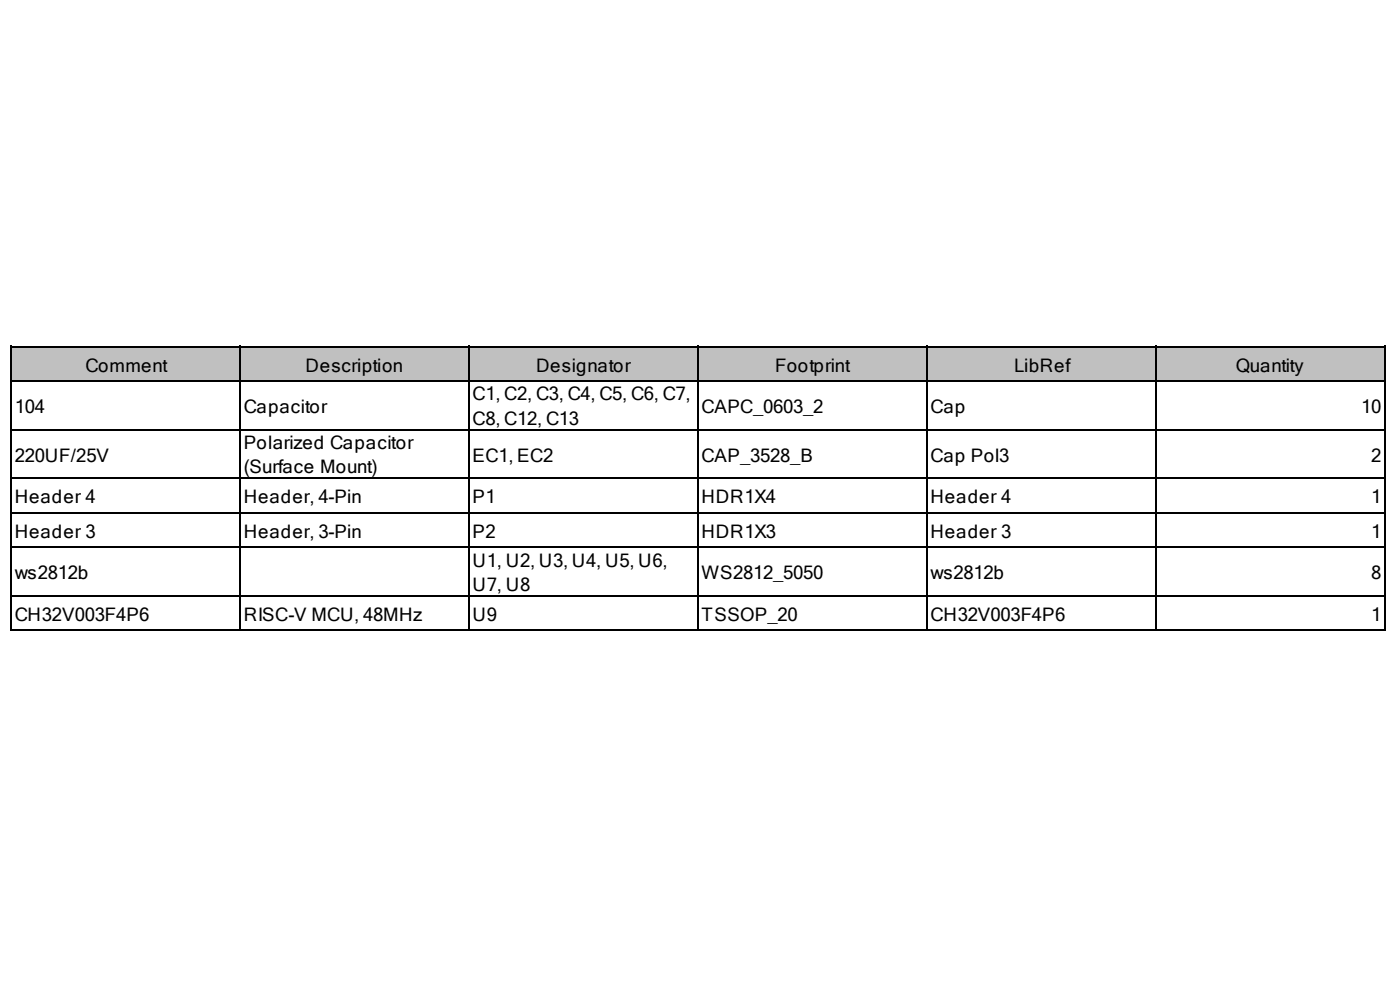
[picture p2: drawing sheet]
<svg xmlns="http://www.w3.org/2000/svg" width="288mm" height="202mm" viewBox="0 0 288 202" stroke-linecap="round" stroke-linejoin="round" font-family="sans-serif">
<defs><g id="words">
<g font-size="3.8">
<text x="17.5" y="76.4">Comment</text>
<text x="62.8" y="76.4">Description</text>
<text x="110.2" y="76.4">Designator</text>
<text x="159.4" y="76.4">Footprint</text>
<text x="208.5" y="76.4">LibRef</text>
<text x="254.1" y="76.4">Quantity</text>
<text x="97.2" y="82.2">C1, C2, C3, C4, C5, C6, C7,</text>
<text x="3" y="84.9">104</text>
<text x="50.1" y="84.9">Capacitor</text>
<text x="97.2" y="87.2">C8, C12, C13</text>
<text x="144.3" y="84.9">CAPC_0603_2</text>
<text x="191.3" y="84.9">Cap</text>
<text x="279.9" y="84.9">10</text>
<text x="3" y="94.9">220UF/25V</text>
<text x="50.1" y="92.2">Polarized Capacitor</text>
<text x="97.2" y="94.9">EC1, EC2</text>
<text x="144.3" y="94.9">CAP_3528_B</text>
<text x="191.3" y="94.9">Cap Pol3</text>
<text x="281.9" y="94.9">2</text>
<text x="50.1" y="97.3">(Surface Mount)</text>
<text x="3" y="103.4">Header 4</text>
<text x="50.1" y="103.4">Header, 4-Pin</text>
<text x="97.2" y="103.4">P1</text>
<text x="144.3" y="103.4">HDR1X4</text>
<text x="191.3" y="103.4">Header 4</text>
<text x="281.9" y="103.4">1</text>
<text x="3" y="110.5">Header 3</text>
<text x="50.1" y="110.5">Header, 3-Pin</text>
<text x="97.2" y="110.5">P2</text>
<text x="144.3" y="110.5">HDR1X3</text>
<text x="191.3" y="110.5">Header 3</text>
<text x="281.9" y="110.5">1</text>
<text x="3" y="119">ws2812b</text>
<text x="97.2" y="116.4">U1, U2, U3, U4, U5, U6,</text>
<text x="144.3" y="119">WS2812_5050</text>
<text x="191.3" y="119">ws2812b</text>
<text x="281.9" y="119">8</text>
<text x="97.2" y="121.4">U7, U8</text>
<text x="3" y="127.6">CH32V003F4P6</text>
<text x="50.1" y="127.6">RISC-V MCU, 48MHz</text>
<text x="97.2" y="127.6">U9</text>
<text x="144.3" y="127.6">TSSOP_20</text>
<text x="191.3" y="127.6">CH32V003F4P6</text>
<text x="281.9" y="127.6">1</text>
</g>
</g></defs>
<g fill="#c0c0c0">
<path d="M2.4 71.3h47.1v7.1h-47.1z" fill-rule="evenodd"/>
<path d="M49.2 71.3h47.4v7.1h-47.4z" fill-rule="evenodd"/>
<path d="M96.3 71.3h47.4v7.1h-47.4z" fill-rule="evenodd"/>
<path d="M143.4 71.3h47.3v7.1h-47.3z" fill-rule="evenodd"/>
<path d="M190.4 71.3h47.4v7.1h-47.4z" fill-rule="evenodd"/>
<path d="M237.5 71.3h47.4v7.1h-47.4z" fill-rule="evenodd"/>
</g>
<path d="M2.2 71.2h282.7M2.2 78.3h282.7M2.2 88.3h282.7M2.2 98.3h282.7M2.2 105.3h282.7M2.2 112.4h282.7M2.2 122.4h282.7M2.2 129.5h282.7" fill="none" stroke="#000" stroke-width=".29"/>
<path d="M2.3 71.1v58.5M49.4 71.1v58.5M96.4 71.1v58.5M143.5 71.1v58.5M190.6 71.1v58.5M237.7 71.1v58.5M284.7 71.1v58.5" fill="none" stroke="#000" stroke-width=".3"/>
<use href="#words"/>
</svg>
